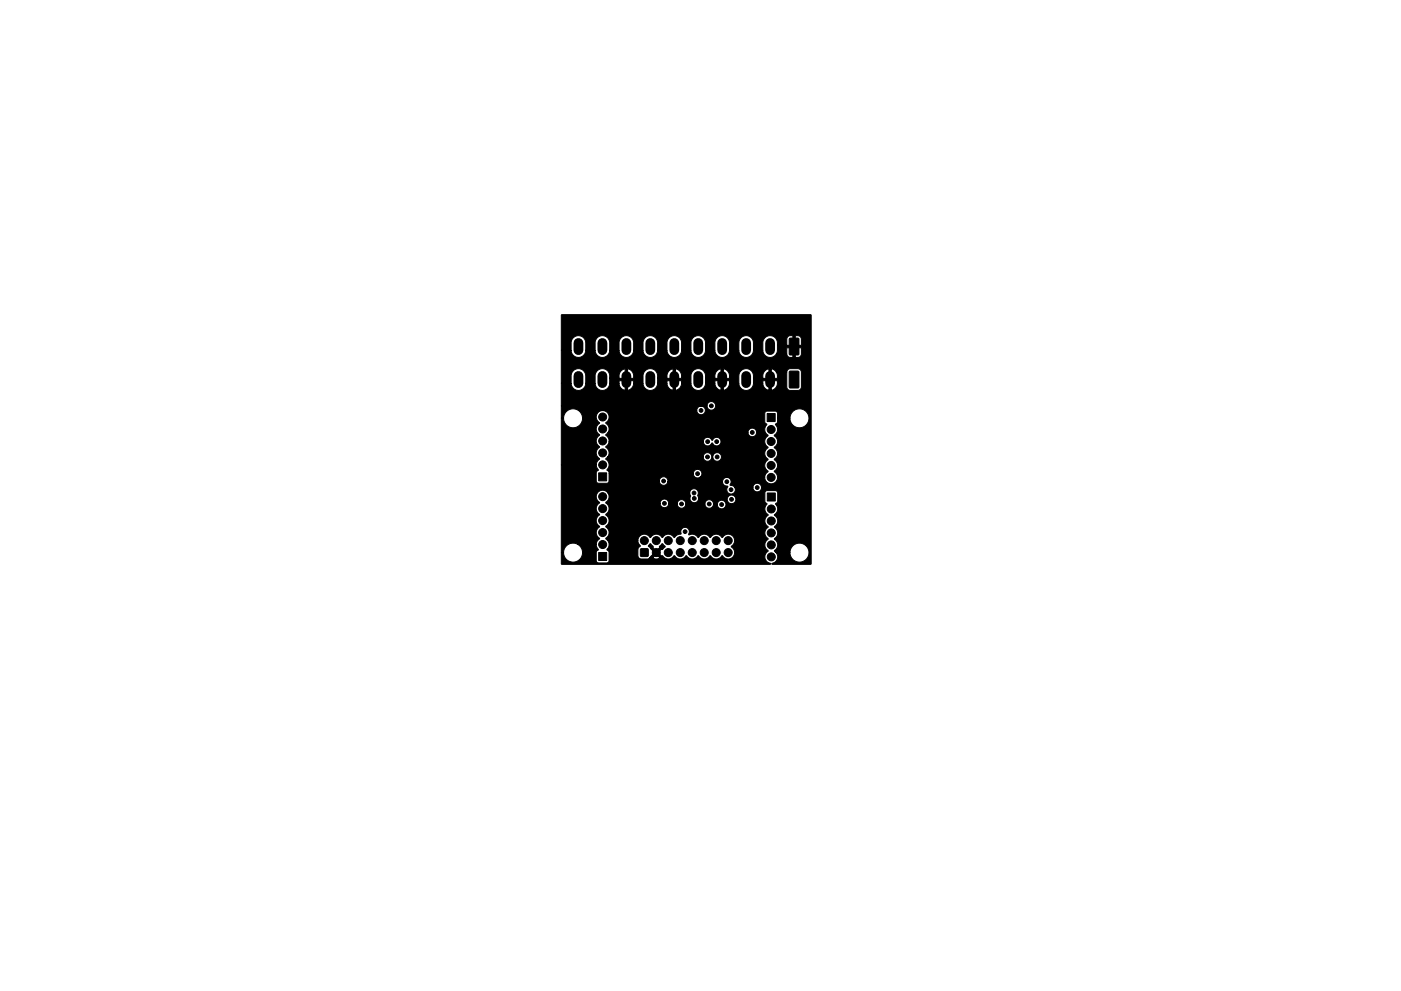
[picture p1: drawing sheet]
<svg xmlns="http://www.w3.org/2000/svg" width="297mm" height="210mm" viewBox="0 0 297 210" stroke-linecap="round" stroke-linejoin="round" font-family="sans-serif">
<g fill="#000" stroke="#000" stroke-width=".21">
<path d="M167.4 71.8l1.8-.1 .2 .2v3.2l-.2 .2h-1.6l-.3-.1zM119 66.8h53v52.8l-.1 .1h-8.1l-.1-.2a1.36 1.36 0 0 0 .8-2.3h3a2.01 2.01 0 0 0 2.9 1.8 2.01 2.01 0 0 0 .3-3.4 2.01 2.01 0 0 0-3.2 1.4v.2h-3l-.3-.3 .1-.2a1.43 1.43 0 0 0-.1-2.4 1.49 1.49 0 0 0 0-2.5 1.49 1.49 0 0 0 0-2.5 1.53 1.53 0 0 0 .2-2.4l.5-.5-.1-2-.3-.3h-1.9l-.3 .1-.1 .4v1.8l.4 .6a1.46 1.46 0 0 0 .3 2.3 1.48 1.48 0 0 0 0 2.5 1.48 1.48 0 0 0 0 2.5l-.1 .1a1.43 1.43 0 0 0 .1 2.5 1.46 1.46 0 0 0-.7 1.5 1.46 1.46 0 0 0 1.2 1.2l-.1 .1h-44.2l-.1-.1v-2.4h.5a2.01 2.01 0 0 0 3 1.8 2.01 2.01 0 0 0 0-3.5h3.9l.1 .4 .4 .7-.5 .5v1.9l.4 .4h1.9l.3-.1 .1-.3v-1.8l-.2-.4a.3 .3 0 0 1-.2-.3 .3 .3 0 0 1 .3-.3 1.35 1.35 0 0 0-.2-1.5h6.4l.2 .6 .4 .5-.5 .7v1.4l.1 .4 .6 .3h1.3l.5-.2h.6a1.29 1.29 0 0 0 1.5 0l-.8-.8-.7 .8h-.6l1-1.2-1.3-1.3 .3-.5 .7 .5-.1 .2 .8 .8 .7-.8-.1-.2 .7-.5 .5 .6-.5 .6-.2-.1-.8 .7 .8 .8 .1-.1a1.41 1.41 0 0 0 2.5 0 1.56 1.56 0 0 0 2 .5l.5-.5a1.56 1.56 0 0 0 2.1 .5l.5-.5a1.56 1.56 0 0 0 2 .5l.5-.5a1.56 1.56 0 0 0 2 .5l.6-.5a1.56 1.56 0 0 0 2 .5 1.43 1.43 0 0 0-.1-2.4l.3-.3a1.4 1.4 0 0 0-.1-2.1 1.4 1.4 0 0 0-2.1 .5l-.1-.1a1.44 1.44 0 0 0-2.4 .1l-.1-.1a1.44 1.44 0 0 0-2.5 .1l-.1-.1a1.49 1.49 0 0 0-1.9-.5 1.03 1.03 0 0 0-.8-1.6 1.01 1.01 0 0 0-.8 1.4l-.7 .1-.7 .6h-.1a1.44 1.44 0 0 0-2.5 .1l-.1-.1a1.44 1.44 0 0 0-2.4 .1l-.1-.1a1.36 1.36 0 0 0-1.5-.6 1.36 1.36 0 0 0-1.1 1.3h-6.4l-.4-.4 .3-.3a1.44 1.44 0 0 0-.3-2.3 1.49 1.49 0 0 0 0-2.5 1.43 1.43 0 0 0 .2-2.4h11.4a.91 .91 0 0 0 .8 .9 .91 .91 0 0 0 1-.8h1.8a.91 .91 0 0 0 .9 .9 .91 .91 0 0 0 .9-.9h4.1a.91 .91 0 0 0 1.3 .8l.5-.7h.8a.91 .91 0 0 0 1.3 .9 .91 .91 0 0 0 .2-1.6 .91 .91 0 0 0-1.5 .6v.1h-.8v-.1a.91 .91 0 0 0-.9-.9 .91 .91 0 0 0-.9 .9h-4.1l-.2-.5-.6-.4-.7 .2-.3 .7h-1.8a.91 .91 0 0 0-.9-1 .91 .91 0 0 0-.9 .9h-11.4l-.2-.2 .3-.2a1.36 1.36 0 0 0 .2-1.8h17.3l.2 .7a.92 .92 0 0 0 .9 1.4 .92 .92 0 0 0 .6-1.6 .92 .92 0 0 0-.5-1.4 .92 .92 0 0 0-1.2 .9h-17.3l-.2-.2a1.4 1.4 0 0 0-2.1 .2 1.4 1.4 0 0 0 .5 2.1l-.1 .1a1.44 1.44 0 0 0 .1 2.4 1.49 1.49 0 0 0 0 2.5 1.49 1.49 0 0 0 0 2.6l-.5 .6-.2 .6h-3.9l-.6-.2h-.8a2.01 2.01 0 0 0-1.6 1.9h-.5v-18.6h7.4l.1 .4 .4 .7-.5 .5v1.9l.4 .4h1.9l.4-.4h10.7a.91 .91 0 0 0 .8 .9 .91 .91 0 0 0 1-.8h11.6l.1 .4a1.19 1.19 0 0 0 1 .6 1.06 1.06 0 0 0 .7 1.7v.1a.92 .92 0 0 0-.6 1.5 .92 .92 0 0 0 1.6-.2 .92 .92 0 0 0-.9-1.3v-.1a1 1 0 0 0 .7-1.5h3.8l.1 .2a.91 .91 0 0 0 1.4 .6 .91 .91 0 0 0-.1-1.6 .91 .91 0 0 0-1.4 .8h-3.8l-.3-.3-.7-.2a.95 .95 0 0 0-.1-1.3 .95 .95 0 0 0-1.3 .1l-.2 .5h-11.6a.91 .91 0 0 0-.8-1.1 .91 .91 0 0 0-1 1h-10.7v-1.6h17.9v.2a.91 .91 0 0 0 1.4 .6h13.7a1.39 1.39 0 0 0 2.2 1.1 1.39 1.39 0 0 0-.2-2.4l.3-.2a1.44 1.44 0 0 0-.3-2.3l.3-.3a1.44 1.44 0 0 0-.3-2.3l.4-.3a1.44 1.44 0 0 0-.4-2.2l.3-.2a1.47 1.47 0 0 0 0-2.2l.5-.5v-.8h2.6a2.01 2.01 0 0 0 2.9 1.8 2.01 2.01 0 0 0 .3-3.4 2.01 2.01 0 0 0-3.2 1.4v.2h-2.6v-1.1l-.3-.3-2.1-.1-.4 .4v1.9l.5 .5a1.59 1.59 0 0 0 .3 2.4 1.48 1.48 0 0 0 0 2.5 1.49 1.49 0 0 0 0 2.6 1.49 1.49 0 0 0 0 2.5l-.6 .6-.2 .7h-13.7a.91 .91 0 0 0-.1-1.6 .91 .91 0 0 0-1.3 .8h-17.9v-.4l-.4-.4a1.5 1.5 0 0 0-.3-2.3l.4-.5h20.3a.92 .92 0 0 0 .9 1 .92 .92 0 0 0 .9-.9l.3 .1a.91 .91 0 0 0 1.4 .6 .91 .91 0 0 0-.1-1.5 .91 .91 0 0 0-1.3 .6l-.2 .1-.1-.1a.91 .91 0 0 0-1-.8 .91 .91 0 0 0-.8 .9h-20.3l.1-.1a1.47 1.47 0 0 0-.5-2l.5-.5 .2-.6h20a.91 .91 0 0 0 .7 .9 .91 .91 0 0 0 1.1-.5l.1-.1 .3 .4 .5 .2a.91 .91 0 0 0 1-.7 .91 .91 0 0 0-.5-1.1 .91 .91 0 0 0-1.2 .5h-.2a.91 .91 0 0 0-1.1-.5 .91 .91 0 0 0-.7 .9h-20l-.1-.8-.6-.6 .5-.6h29.7a.91 .91 0 0 0 1.3 .9 .91 .91 0 0 0 .2-1.6 .91 .91 0 0 0-1.5 .6v.1h-29.7a1.46 1.46 0 0 0-.5-2 1.39 1.39 0 0 0 .4-2.1 1.39 1.39 0 0 0-2.1 0 1.39 1.39 0 0 0 .4 2.2v.1a1.43 1.43 0 0 0 0 2.4v.1a1.43 1.43 0 0 0 0 2.4v.1a1.43 1.43 0 0 0 0 2.5l-.5 .6-.2 .6h-7.4v-9.9h.5a2.01 2.01 0 0 0 2.9 1.8 2.01 2.01 0 0 0 .2-3.4h25.1a.91 .91 0 0 0 1.3 .8 .91 .91 0 0 0 .2-1.5 .91 .91 0 0 0-1.5 .6v.1h-25.1l-.7-.3h-.8a2.01 2.01 0 0 0-1.6 1.9h-.5v-2.6h30.9v.2a.91 .91 0 0 0 1.5 .5 .91 .91 0 0 0-.2-1.5 .91 .91 0 0 0-1.3 .8h-30.9v-4.8l2.1 .1a1.55 1.55 0 0 0 1.5 1.4 1.55 1.55 0 0 0 1.6-1.5l2 .1a1.55 1.55 0 0 0 1.5 1.4 1.55 1.55 0 0 0 1.6-1.5l2 .1a1.5 1.5 0 0 0 1.2 1.4h.6a1.49 1.49 0 0 0 1.2-1.4h2a1.55 1.55 0 0 0 1.6 1.4 1.55 1.55 0 0 0 1.5-1.5l2 .1a1.5 1.5 0 0 0 1.3 1.4h.5a1.49 1.49 0 0 0 1.3-1.4h2a1.55 1.55 0 0 0 1.5 1.4 1.55 1.55 0 0 0 1.6-1.5l2 .1a1.5 1.5 0 0 0 1.3 1.4h.5a1.49 1.49 0 0 0 1.3-1.4h2a1.55 1.55 0 0 0 1.5 1.4 1.55 1.55 0 0 0 1.5-1.5l2 .1a1.5 1.5 0 0 0 1.3 1.4h.5a1.49 1.49 0 0 0 1.3-1.4v-.6h-1.3v2h-.5v-2h-1.3v.5h-2v-1h5.1v-.8l-.2-.6h2.2v3.2l.2 .5 .4 .2h1.9l.4-.3 .2-.3-.1-3.5-.5-.5h-1.8l-.4 .2-.3 .5h-2.2l-.4-.4-.7-.3v2.1h-.5v-2a1.49 1.49 0 0 0-1.3 1.4v.6h-2v-.6a1.55 1.55 0 0 0-1.5-1.5 1.55 1.55 0 0 0-1.5 1.5v1.6h-2v-.5h-1.3v2h-.5v-2h-1.3v.5h-2v-1h5l.1-.6a1.5 1.5 0 0 0-1.3-1.4v2h-.5v-2.1a1.54 1.54 0 0 0-1.3 1.5v.6h-2v-.6a1.55 1.55 0 0 0-1.5-1.5 1.55 1.55 0 0 0-1.6 1.5v1.6h-2v-.5h-1.3v2h-.5v-2h-1.3v.5h-2v-1h5.1v-.6a1.5 1.5 0 0 0-1.3-1.4v2h-.5v-2.1a1.54 1.54 0 0 0-1.3 1.5v.6h-2v-.6a1.55 1.55 0 0 0-1.5-1.5 1.55 1.55 0 0 0-1.6 1.5v1.6h-2v-.5h-1.2v2h-.6v-2h-1.2v.5h-2v-1h5v-.6a1.5 1.5 0 0 0-1.2-1.4v2h-.6v-2.1a1.54 1.54 0 0 0-1.2 1.5v.6h-2v-.6a1.55 1.55 0 0 0-1.6-1.5 1.55 1.55 0 0 0-1.5 1.5v1.6h-2v-1.6a1.55 1.55 0 0 0-1.5-1.5 1.55 1.55 0 0 0-1.6 1.5v1.6h-2.1v-7h2.1a1.55 1.55 0 0 0 1.5 1.5 1.55 1.55 0 0 0 1.6-1.5l2 .1a1.55 1.55 0 0 0 1.5 1.4 1.55 1.55 0 0 0 1.6-1.5l2 .1a1.55 1.55 0 0 0 1.5 1.4 1.55 1.55 0 0 0 1.5-1.5l2 .1a1.55 1.55 0 0 0 1.6 1.4 1.55 1.55 0 0 0 1.5-1.5l2 .1a1.55 1.55 0 0 0 1.6 1.4 1.55 1.55 0 0 0 1.5-1.5l2 .1a1.55 1.55 0 0 0 1.5 1.4 1.55 1.55 0 0 0 1.6-1.5l2 .1a1.55 1.55 0 0 0 1.5 1.4 1.55 1.55 0 0 0 1.6-1.5l2 .1a1.55 1.55 0 0 0 1.5 1.4 1.55 1.55 0 0 0 1.5-1.5l2 .1a1.55 1.55 0 0 0 1.2 1.4 1.55 1.55 0 0 0 1.7-.7h2.2l.2 .5 .5 .2h1.8l.4-.2 .2-.5v-1.3h-1.3v2h-.5v-2h-1.3v1.3h-2.2l.2-.7v-1.1h5.1v-1.5l-.4-.5-.9-.1v2.1h-.5v-2.1h-.7l-.4 .3-.2 .4v1.4h-2v-.6a1.55 1.55 0 0 0-1.5-1.5 1.55 1.55 0 0 0-1.6 1.5v1.6h-2v-1.6a1.55 1.55 0 0 0-1.5-1.5 1.55 1.55 0 0 0-1.5 1.5v1.6h-2v-1.6a1.55 1.55 0 0 0-1.6-1.5 1.55 1.55 0 0 0-1.5 1.5v1.6h-2v-1.6a1.55 1.55 0 0 0-1.6-1.5 1.55 1.55 0 0 0-1.5 1.5v1.6h-2v-1.6a1.55 1.55 0 0 0-1.5-1.5 1.55 1.55 0 0 0-1.6 1.5v1.6h-2v-1.6a1.55 1.55 0 0 0-1.5-1.5 1.55 1.55 0 0 0-1.6 1.5v1.6h-2v-1.6a1.55 1.55 0 0 0-1.5-1.5 1.55 1.55 0 0 0-1.5 1.5v1.6h-2v-1.6a1.55 1.55 0 0 0-1.6-1.5 1.55 1.55 0 0 0-1.5 1.5v1.6h-2v-1.6a1.55 1.55 0 0 0-1.6-1.5 1.55 1.55 0 0 0-1.5 1.5v1.6h-2.1zM162.6 87.7h1.7v1.7h-1.7zM167.4 78.8l1.8-.1 .2 .2v3.2l-.2 .2h-1.6l-.3-.1zM126.9 117.2h1.7v1.7h-1.7zM126.9 100.3h1.7v1.7h-1.7zM135.8 116.5h1.6v1.5h-1.6zM162.7 104.6h1.7v1.7h-1.7z"/>
<circle cx="127.8" cy="88.5" r=".85"/>
<circle cx="127.8" cy="96.1" r=".85"/>
<circle cx="127.8" cy="93.6" r=".85"/>
<circle cx="127.8" cy="91" r=".85"/>
<circle cx="127.8" cy="98.6" r=".85"/>
<circle cx="148.6" cy="87.1" r=".4"/>
<circle cx="150" cy="96.9" r=".4"/>
<circle cx="150" cy="93.7" r=".4"/>
<circle cx="150.8" cy="86.1" r=".4"/>
<circle cx="152" cy="93.7" r=".4"/>
<circle cx="152" cy="96.9" r=".4"/>
<circle cx="159.5" cy="91.7" r=".4"/>
<circle cx="163.5" cy="93.7" r=".85"/>
<circle cx="163.5" cy="91.1" r=".85"/>
<circle cx="163.5" cy="98.7" r=".85"/>
<circle cx="163.5" cy="96.2" r=".85"/>
<circle cx="127.8" cy="107.9" r=".85"/>
<circle cx="127.8" cy="113" r=".85"/>
<circle cx="127.8" cy="110.5" r=".85"/>
<circle cx="127.8" cy="115.5" r=".85"/>
<circle cx="127.8" cy="105.4" r=".85"/>
<circle cx="136.6" cy="114.7" r=".85"/>
<circle cx="139.1" cy="117.2" r=".85"/>
<circle cx="139.1" cy="114.7" r=".85"/>
<circle cx="140.7" cy="102.1" r=".4"/>
<circle cx="140.9" cy="106.8" r=".4"/>
<circle cx="141.7" cy="117.2" r=".85"/>
<circle cx="141.7" cy="114.7" r=".85"/>
<circle cx="144.2" cy="114.7" r=".85"/>
<circle cx="144.2" cy="117.2" r=".85"/>
<circle cx="144.5" cy="106.9" r=".4"/>
<circle cx="145.3" cy="112.8" r=".4"/>
<circle cx="146.8" cy="114.7" r=".85"/>
<circle cx="146.8" cy="117.2" r=".85"/>
<circle cx="147.2" cy="104.6" r=".4"/>
<circle cx="147.2" cy="105.7" r=".4"/>
<circle cx="147.9" cy="100.5" r=".4"/>
<circle cx="149.3" cy="117.2" r=".85"/>
<circle cx="149.3" cy="114.7" r=".85"/>
<circle cx="150.4" cy="106.9" r=".4"/>
<circle cx="151.8" cy="117.2" r=".85"/>
<circle cx="151.8" cy="114.7" r=".85"/>
<circle cx="153" cy="107" r=".4"/>
<circle cx="154.1" cy="102.2" r=".4"/>
<circle cx="154.4" cy="117.2" r=".85"/>
<circle cx="154.4" cy="114.7" r=".85"/>
<circle cx="155" cy="103.9" r=".4"/>
<circle cx="155.1" cy="105.9" r=".4"/>
<circle cx="160.6" cy="103.4" r=".4"/>
<circle cx="163.5" cy="101.3" r=".85"/>
<circle cx="163.5" cy="118.1" r=".85"/>
<circle cx="163.5" cy="115.6" r=".85"/>
<circle cx="163.5" cy="108" r=".85"/>
<circle cx="163.5" cy="110.5" r=".85"/>
<circle cx="163.5" cy="113.1" r=".85"/>
</g>
<g fill="none" stroke="#000" stroke-width="2.1">
<path d="M122.6 72.8v1.5M122.6 79.8v1.5M127.7 72.8v1.5M127.7 79.8v1.5M132.8 72.8v1.5M132.8 79.8v1.5M137.9 72.8v1.5M137.9 79.8v1.5M143 72.8v1.5M143 79.8v1.5M148 72.8v1.5M148 79.8v1.5"/>
<path d="M153.1 72.8v1.5M153.1 79.8v1.5M158.2 72.8v1.5M158.2 79.8v1.5M163.3 72.8v1.5M163.3 79.8v1.5"/>
</g>
</svg>
